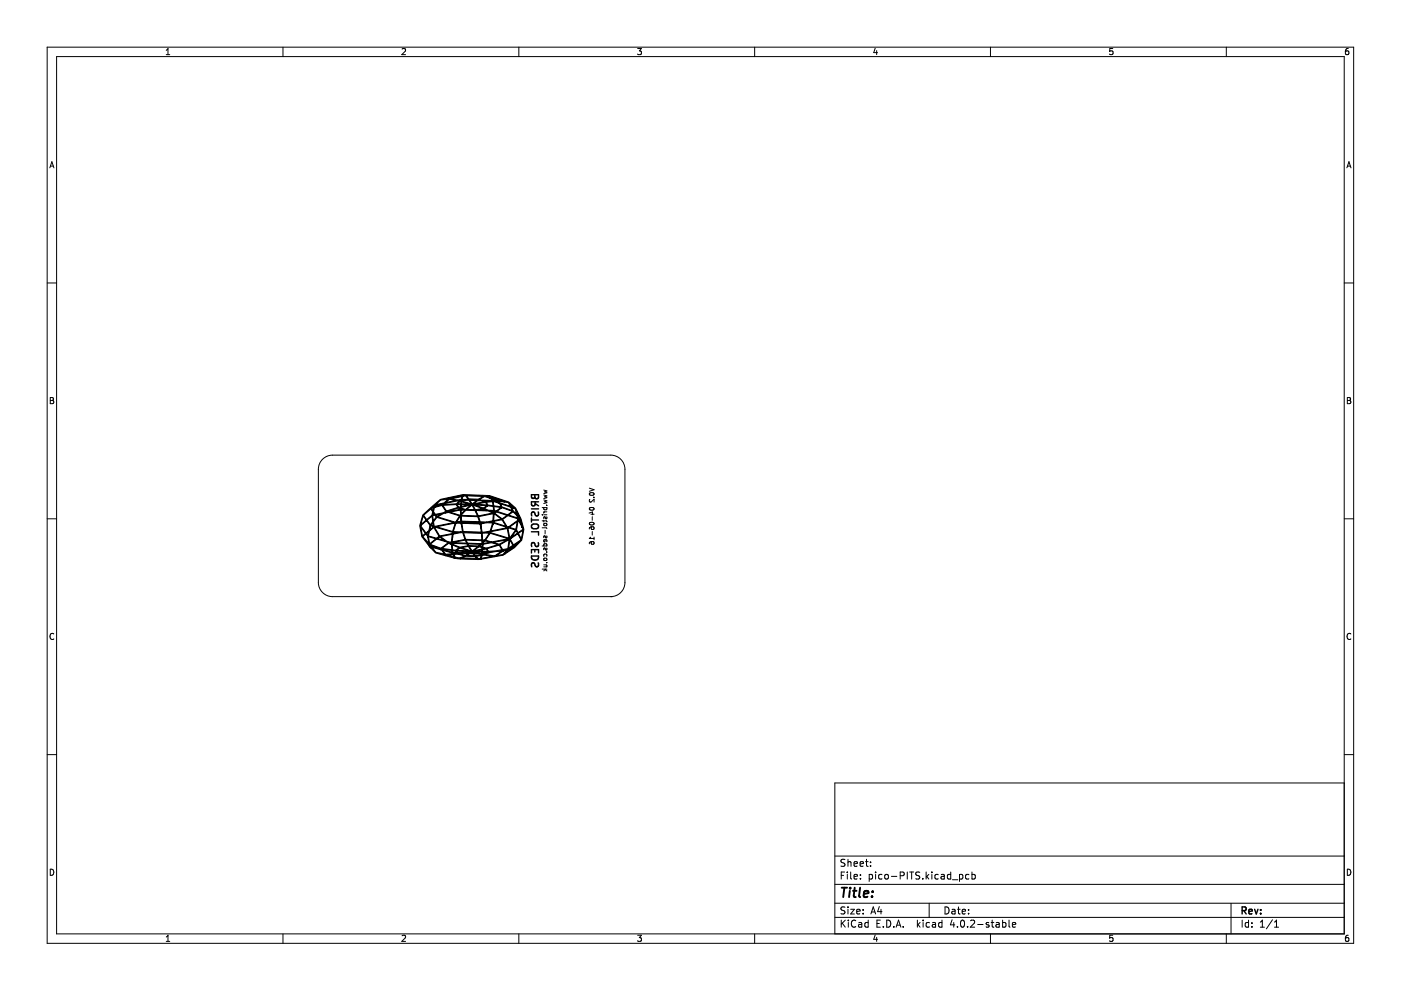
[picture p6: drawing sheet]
<svg xmlns="http://www.w3.org/2000/svg" width="297mm" height="210mm" viewBox="0 0 297 210" stroke-linecap="round" stroke-linejoin="round" font-family="sans-serif">
<g fill="none" stroke="#000" stroke-width=".21">
<path d="M10 10h277v190h-277zM12 12h273v186h-273zM35.2 11.6h.8M35.2 10.7l.4-.4v1.3M60 10v2M85.2 10.4l.5-.1 .3 .4-.8 .9h.8M110 10v2M135.2 10.3h.8l-.4 .5 .3 .1v.6l-.2 .1-.5-.1M160 10v2M185.6 10.2l-.4 1h.9M185.9 10.7v.9M210 10v2"/>
<path d="M235.9 10.3h-.6l-.1 .6 .7-.1v.7l-.2 .1-.5-.1M260 10v2M285.9 10.3l-.4 .1-.2 .2-.1 .7 .3 .3 .4-.1v-.7h-.4l-.3 .2M10.6 35.6l.4-1.3 .4 1.3M10.7 35.2h.6M285.6 35.6l.4-1.3 .4 1.3M285.7 35.2h.6M10 60h2M285 60h2M10.7 84.3h.4l.2 .2-.2 .4 .2 .1 .1 .3-.2 .3h-.5zM10.7 84.9h.4M285.7 84.3h.4l.2 .2-.2 .4 .2 .1 .1 .3-.2 .3h-.5z"/>
<path d="M285.7 84.9h.4M10 110h2M115 107.6h1M115 110.4h.8l.2 .3M115 109.1h.1M115 111.9h.8l.2 .1M115 115.8h1M115.3 103.9l.7 .2-.5 .2 .5 .2-.7 .2M115.3 105l.7 .1-.5 .2 .5 .2-.7 .2M115.3 106l.7 .2-.5 .2 .5 .2-.7 .2M115.3 110.3v.4M115.3 119.8h.6v.4"/>
<path d="M115.3 108.5h.7M115.3 109.1h.7M115.3 115.8v-.3l.2-.2 .4 .1v.4M115.3 107.6v.3l.2 .2 .4-.1v-.4M115.3 111h.5l.2 .3-.2 .2h-.3l-.2-.2zM115.3 118v-.3l.2-.2 .4 .1v.4M115.4 118.4h.5v.4h-.5zM115.5 108.5l-.2 .3M115.6 112.4v.8M115.6 114.4l-.1 .5h-.2v-.3l.1-.2 .5 .1v.4M115.9 119.3h.1M115.9 107.1h.1"/>
<path d="M115.9 117h.1M115.9 109.6v.4h-.2l-.2-.4-.2 .1v.3M115.9 113.6v.4h-.2l-.2-.4-.2 .2v.2M115.9 116.2v.4h-.2l-.2-.4-.2 .1v.3M124.9 108.8l.7-.3v.7M125 103.5l1 .3-1 .4M125 107.7a.49 .49 0 0 1 .6-.2 .49 .49 0 0 1 .3 .5 .49 .49 0 0 1-.6 .2 .49 .49 0 0 1-.3-.5zM125 110.9a.49 .49 0 0 1 .6-.2 .49 .49 0 0 1 .3 .5 .49 .49 0 0 1-.6 .2 .49 .49 0 0 1-.3-.5zM125 104.5a.48 .48 0 0 1 .6-.1 .48 .48 0 0 1 .3 .5 .49 .49 0 0 1-.6 .2 .49 .49 0 0 1-.3-.5zM125 105.9v.4l.2 .2 .8-.7v.7M125.2 113.9l-.2 .3h1M125.3 109h.7"/>
<path d="M125.5 111.7l-.2 .2 .1 .3h.5l.1-.3-.2-.2h-.6l-.2 .5M125.5 114.8l-.2 .2 .1 .3 .5 .1 .1-.4-.2-.2-.6 .1-.2 .4M125.6 109.5v.8M125.6 112.7v.8M125.9 105.5h.1M126 113.9v.6M285 110h2M11.4 134.4a.58 .58 0 0 0-.8 .5 .58 .58 0 0 0 .8 .6M115 120.7h1M115.3 120.2h.7M115.6 120.8l.4 .2M115.7 120.7l-.4 .3"/>
<path d="M129.5 126.5a3 3 0 0 0 3-3v-24a3 3 0 0 0-3-3h-59a3 3 0 0 0-3 3v24a3 3 0 0 0 3 3h59.3M286.4 134.4a.58 .58 0 0 0-.8 .5 .58 .58 0 0 0 .8 .6M10 160h2M285 166h-108v32M285 160h2M10.7 184.3a.66 .66 0 0 1 .7 .6 .66 .66 0 0 1-.7 .7zM35.2 198.7l.4-.4v1.3M35.2 199.6h.8M60 198v2M85.2 198.4l.5-.1 .3 .4-.8 .9h.8M110 198v2M135.2 198.3h.8l-.4 .5 .3 .1v.6l-.2 .1-.5-.1"/>
<path d="M160 198v2M177 194.5h108M177 191.5h108M177 187.5h108M177 181.5h108M178.4 195.1v1.5M178.4 185.6h.5M178.6 195.7l.6 .9M179.1 184.9h-.7v1.5M179.1 192.4l-.5-.1-.2 .1v.5l.6 .2 .1 .4-.2 .3-.6-.1M179.1 182.3l-.5-.1-.2 .1v.5l.6 .2 .1 .4-.2 .3-.6-.1M179.2 195.1l-.8 .8"/>
<path d="M179.6 184.9v.1M179.6 185.4v1M179.8 182.2v1.5M179.8 192.3v.1M179.8 192.8v1M179.8 182.8l.2-.1 .4 .1v.9M179.9 195.1v.1M179.9 195.6v1M180.4 192.8h.7l-.7 1h.7M180.4 184.9v1.3l.2 .2M181.1 183.2l.7-.2-.1-.2-.4-.1-.2 .2v.7h.6M181.1 185.9l.7-.2-.1-.2-.4-.1-.2 .2v.7h.6"/>
<path d="M181.4 195.2a.71 .71 0 0 0-1 .5 .71 .71 0 0 0 .7 .9l.3-.2M181.6 193.3l.8-.2-.1-.2-.4-.1-.3 .2 .1 .7h.6M182.1 195.7h.5l.1 .9M182.4 183.2l.7-.2-.1-.2-.4-.1-.2 .2v.7h.6M182.4 186.2v.2M182.4 185.5v.1M182.7 195.9l-.5 .1-.2 .2 .2 .4 .5-.1M183 193.6v.2M183 192.9v.1M183.5 182.7h.6M183.7 182.2v1.3l.4 .2M184.1 195.7l-.5-.1-.2 .3 .1 .6h.6"/>
<path d="M184.1 195.1v1.5M184.3 185.5l.4-.1 .3 .3-.1 .6h-.6M184.3 185.4v1.5M184.6 183.5v.2M184.6 182.8v.1M184.6 193.8l.5-1.5 .5 1.5M184.8 193.4h.7M185.6 198.2l-.4 1h.9M185.6 184.9v.1M185.6 185.4v1M185.9 198.7v.9M185.9 195.8h.5"/>
<path d="M186.4 192.2l-.3 1.1h.9M186.6 195.1h-.7v1.5h.7M186.8 192.8v1M187 185.5l-.4-.1-.3 .3 .1 .6h.6M187.3 196.4v.2M187.6 185.5l.3-.1 .4 .1 .1 .6-.2 .2-.3 .1-.3-.2zM188 195.1a.76 .76 0 0 1 .9 .7 .76 .76 0 0 1-.9 .8zM189 185.8h1.1M189.5 196.4v.2M190 196.6l.5-1.5 .5 1.5M190.1 196.2h.8M190.9 185.7l.7-.1 .1-.2-.1-.4-.7-.1v1.5"/>
<path d="M191.5 196.4v.2M192.4 184.9v1.5M192.9 184.9h.8M193.3 184.9v1.5M194.5 195.1v1.5M194.6 196l.5 .6M195 185l-.6-.1-.2 .1v.5l.7 .2 .1 .4-.3 .3-.6-.1M195.1 195.6l-.6 .6M195.6 186.2v.2M195.7 195.1v.1M195.7 195.6v1M196.4 184.9v1.5"/>
<path d="M196.5 185.8l.4 .6M196.9 185.4l-.5 .6M197 191.5v3M197.1 195.7l-.5-.1-.2 .3 .1 .6h.6M197.6 184.9v.1M197.6 185.4v1M197.7 195.7h.6l.1 .9M198.4 195.9l-.5 .1-.3 .2 .3 .4 .5-.1M198.9 185.5l-.4-.1-.3 .3 .2 .6h.5M199.6 185.5h.5l.1 .9M199.7 195.7l-.4-.1-.3 .3 .1 .6h.6M199.7 195.1v1.5"/>
<path d="M200.2 185.7l-.5 .1-.2 .2 .2 .4 .5-.1M200.4 192.3a.76 .76 0 0 1 .8 .7 .76 .76 0 0 1-.8 .8zM201.6 185.5l-.5-.1-.2 .3 .1 .6h.6M201.6 184.9v1.5M201.9 192.9h.5l.1 .9M201.9 195l-.4 1.1h.9M201.9 186.5h1.2M202.2 195.6v1M202.5 193.1l-.5 .1-.2 .2 .2 .4 .5-.1M203 192.8h.6M203 196.4v.2M203.2 192.3v1.3l.4 .2"/>
<path d="M203.4 185.5l.5-.1 .2 .3-.1 .6h-.6M203.4 185.4v1.5M203.8 195.2l.2-.1a.8 .8 0 0 1 .5 .7 .8 .8 0 0 1-.5 .8l-.4-.6zM204 193.3l.7-.2-.1-.2-.4-.1-.2 .2 .1 .7h.5M205.1 196.4v.2M205.4 193.6v.2M205.4 192.9v.1M205.4 185.5l-.4-.1-.3 .3 .2 .6h.5M205.8 195.2l.6-.1 .2 .4-.9 1.1h.9M206.1 185.5l.4-.1 .3 .3-.2 .6h-.5M206.1 184.9v1.5M207.3 196h1.1"/>
<path d="M209.6 195.7l-.3-.1-.2 .2v.2l.5 .2v.3h-.5M210 198v2M210.1 195.6h.6M210.4 195.1v1.3l.3 .2M211.2 195.7h.6l.1 .9M211.9 195.9l-.5 .1-.3 .2 .3 .4 .5-.1M212.6 195.7l.4-.1 .3 .3-.2 .6h-.5M212.6 195.1v1.5M213.9 195.1v1.3l.2 .2M214.6 196.1l.8-.2-.1-.2-.4-.1-.3 .2 .1 .7h.6M235.9 198.3h-.6l-.1 .6h.7v.6l-.2 .1-.5-.1M260 198v2"/>
<path d="M261 191.5v6.5M263.4 195.1v1.5M264.7 195.7l-.4-.1-.3 .3 .1 .6h.6M264.7 195.1v1.5M265.4 196.4v.2M265.4 195.7v.1M267.2 196.6h.9M267.2 195.5l.4-.4v1.5M269.8 195l-1.3 1.9M270.2 196.6h.9M270.2 195.5l.4-.4v1.5M285.7 184.3a.66 .66 0 0 1 .7 .6 .66 .66 0 0 1-.7 .7z"/>
<path d="M285.9 198.3l-.4 .1-.2 .2-.1 .7 .3 .3 .4-.1v-.6l-.4-.1-.3 .2"/>
</g>
<g fill="none" stroke="#000" stroke-width=".3">
<path d="M112.7 104.9h1.5v.6l-.3 .3-.4-.1-.1-.3-.4 .3-.3-.3zM112.7 112.8h1.5v.7M112.7 117.3v-.8h1.5v.8M112.7 117.9h1.5a.76 .76 0 0 1-.8 .9 .76 .76 0 0 1-.7-.9zM112.7 109.8v.9M112.7 107.9h1.5M112.7 110.3h1.5M112.8 111.3a.96 .96 0 0 1 1.4 .2 .5 .5 0 0 1-.5 .6h-.5a.5 .5 0 0 1-.5-.3 .5 .5 0 0 1 .1-.5zM113.4 104.9v.5M113.4 116.5v.5M113.5 106.4l-.1 .7-.2 .2-.4-.1-.1-.8h1.5M113.5 106.8l.7 .5"/>
<path d="M114.1 108.5l.1 .6-.2 .2h-.4l-.3-.6-.3-.2-.3 .3 .1 .6M114.1 115l.1 .6-.2 .2h-.4l-.3-.6-.3-.2-.3 .3 .1 .6M114.1 119.3l.1 .6-.3 .3-.4-.2-.2-.6h-.5l-.1 .2 .1 .6M263.4 193.1l.7-.1 .1-.2-.1-.4-.7-.1v1.5M263.7 193.1l.5 .7M264.8 193.3l.7-.2-.1-.2-.4-.1-.2 .2 .1 .7h.5M266 192.8l.4 1 .3-1M267.3 193.6v.2M267.3 192.9v.1"/>
</g>
<path d="M178.5 188.2h1.1M179 188.2l-.2 2M180.2 188.9l-.2 1.3M180.3 188.2l-.1 .2M180.8 188.9h.8M181.2 188.2l-.2 1.7 .1 .2 .3 .1M182.4 188.2l-.3 1.7 .3 .3M183.1 189.5l1-.1v-.4l-.6-.1-.3 .3v.9h.7M184.9 190v.2M185 189v.2" fill="none" stroke="#000" stroke-width=".4"/>
<path d="M89.7 109.2l3.7-3.3 4.8-1 5.6 .2 4.1 1.3 1.4 1.3a10.1 10.1 0 0 1 1.5 3.6l.3 .9-.6 2.4 .4-2.2-.6 .4a.39 .39 0 0 0-.4 .3 .39 .39 0 0 0 .3 .5l.3 .6v.4l-1.4 1.5v-.2l.9-.9-1.1 .7 .2 .4-2 1.3v-.2l1.5-.9-.5 .1v-.2l.8-.2v-.5l1.3-.9a.3 .3 0 0 0 .3-.2 .3 .3 0 0 0-.3-.3l-.4-.8v-.4l1.1-.7-.6-2.1a.24 .24 0 0 0-.2 .2 .24 .24 0 0 0 .2 .3l.4 .8v.4l-.7-1.3v-.4a.17 .17 0 0 0 .2-.1 .17 .17 0 0 0-.1-.2l-.6-1.3 .2 .7 .4 .4v.2l-.3-.2 .2 .9-.1-.3-.4 2.1 .3 .6v.4v-.1l-1.4 .9v-.2l.9-.6a.4 .4 0 0 0 .3-.3 .4 .4 0 0 0-.2-.4l.2-2-1.6 1.2 1.4 .4v.4l-1.2 1.7 .7 1.2v.4l-.1-.1-.9 .7v-.3l.4-.3a.34 .34 0 0 0 .4-.3 .34 .34 0 0 0-.2-.4l-.4-.7v-.4l1.2-1.7-1.5-.5v-.2l1.9-1.3v-.6l-.5-2-.3-.1v-.1l-.8-.8 .3 .6 .5 .2v.1l-.4-.1 .4 .8 .6 .6v.2l-.7-.7-1 .7 1.9 .6v.2l-2.1-.7v-.2l1-.7-.8-1.8-.9-.2v-.1v.1v-.1l-2.9-1 .2 .3 1.5 .5 1.2 .2v.1l-1.1-.1 .1 .1a3.6 3.6 0 0 0 2 .8l.2 .1v.2l-2-.7 .4 .7 2.1 .8v.1l-1.3-.5a.82 .82 0 0 0-1-.2l-.5-1.2a.4 .4 0 0 0-.3-.3 .4 .4 0 0 0-.4 .1l.7 .2v.2l-1.1-.3v-.2l.6-.1-1-.3 .4 .4-.1 .4a.46 .46 0 0 0 .3 .7l1.3 .1v.4l-.8 .6 2.2 .7v.2l-.8 .7a.24 .24 0 0 0-.2 .2 .24 .24 0 0 0 .2 .3l.7 1.2h.3l-.1 .3 .4 2.1-.2 2.4-.8 .7v.2l-.4 .3-1.4 .3v-.2l1.3-.2 .8-1-.6 .2v-.2l-.1 .2-.1-.1v.2v-.4l.7-.1a.38 .38 0 0 0 .4-.1 .38 .38 0 0 0 0-.5l.2-1.7-.4-2-3.4 .6v-.1l3.4-.7-1-1.6v-.3l1-.7-2.3-.7v-.2l1-.8-1.5-.2v.2a.55 .55 0 0 0 .3 .7l.2 .1v.2l-.3 .2 1.6 1.2v.3l-1.8 .2v-.1l1.6-.3-1.5-1.1v-.3l.2-.2-.2-.1-.2 2.4 2.7 .8v.1l-2.7-.8 .1-2.7-.2-1.4-.2-.7-.4-.6a.36 .36 0 0 0-.6-.3l-.1 .1 .7 .2v.2l-.5-.2a1.03 1.03 0 0 0-1.5 .2l-.2 .2 2.6 .2v.3l-1.2 .1 .1 .2a.68 .68 0 0 0 1 .5h.3v.2l-1.1-.2-.2 .2-.2-1.1 .9-.1h-1.3l.4 .1v.3l-2.2 .3 2.4 .2v.3l-.5 .4 .8 .4h1.1v.2h-.7l.7 .3v2.2l-.1 .4v-.7l-.6 .1h.6v.6l-.5 1.6 3.9 1.2v.3l-.4 .2v-.2v.2l-1.5 .9 .6 1v.4l-.1 .1v-.3v.3l-1.2 .8v.2h-.4v-.1l1.4-1-2.6 .3v-.2l-.1 .2v-.3l2.8-.4-.5-1.1 1.6-.9-2.9 .5 1.3 .4v.2l-2.7 .8 .4 .5v.3l-.3 .1 .1-.4-.3-.7 2.5-.7-1.4-.4v-.2l3.6-.7-3.8-1.1-.2 .1 .1-.4-.6 .1h.5v.3l-.8 1.3 1.2 .4v.2l-1.8 .4v-.2l1.4-.3-1-.3v-.2l.9-1.5h-1.1v-.2l1.3-.2 .5-1.7-1.2-.1v-.1l.8-.2a.46 .46 0 0 0 .5-.1 .46 .46 0 0 0 .1-.6v-.9l-3.1 .6 .2 .7a.46 .46 0 0 0 .2 .5 .46 .46 0 0 0 .5 0h.8v.1l-.8 .2a.36 .36 0 0 0-.4 .1 .36 .36 0 0 0 0 .5l.2 1.2h.4v.2l-.4 .1 .1 1.4h.5v.2l-.4 .4-.1 .7v-.9l.3-.2-.3-.1v1.4l.8 .2v.3l-.8 .1v-.2l.5-.1-.5-.1v.7h1v.4l-.4 .2 2 .4v.1l-2.9 .5v-.1l2.4-.5-1.8-.2 .2-.3h-.4l.2 .1v.2h-.3v-.4l1-.2-.6-.1h-.4v.7l-.1-.1-.1 .3v-1.3l-1.3 .3h1.3v1.1v-1h-1.3l1.3 .3-.1 1.2-.2 .1 .2-.8-1 .2 .4 .4h.4v.2h-.7v-.2l-.3-.3v-.3l1.3-.3-1.1-.1v-.1l-.6-.2v-.3l1.8-.4v-1l-.2 .1 .2-.4-.3-4.2 .6-.1h-.6v1.1l-.5-2.5 3.1-.6-1-.5h-.4v-.2l-.6-.2v-.2l.7-.5-2.5-.1 1.8 .6v.2l-.9 .2 1.5 .1v.1l-2.2-.1 .5 1.2v.6l-.6-1.5v-.4l1.4-.3-1.8-.7v-.3l2.3-.4-1.3-.2v-.4l1-.5-3.5-.2 .5 .7h2v.4l-1 .6v.3h-.1l.5 1v.4l-.7-1.3v-.4l.9-.7h-1.4l.5 .7v.4h-.2v-.4l-.5-.7h-.7v-.2l.5-.1v-.1a.59 .59 0 0 0-.8-.5h-.2v-.2l-.3 .9h.8v.2l-.8 .1 2 .6v.4l-.9 .8 1.6 .1v.2h-1.9v-.3l1.1-.9-.3 .1v-.3l-1.6-.5v-.3l.2-.1h-.2v.4a.28 .28 0 0 0 0 .4 .28 .28 0 0 0 .3 0l1.3 .1v.3l-1.7 .4v-.2l1.6-.4h-1.6v.7l.9 .3v.3l-.9 1 3.4 .1v.1l-3.4-.1v.6a.34 .34 0 0 0 .1 .5 .34 .34 0 0 0 .4 0l3.3 .1v.2l-3.7-.2v.2l3.8 .1v.2l-3.8-.1 .3 1.7 3.8 .1v.3l-3.7-.1 .4 1.4 3.4 .1v.1l-3.3-.1 .3 .7 2.9 .1v.2l-.3 .3 .5 .1v.2l-.7-.1v-.2l.3-.4-2.6-.1 .2 .4 2.1 .1v.2l-1.1 .8v.3h-.1l.1 .2h.6v.1h-.5l.3 .4v.3l-.2-.1-.4-.6-.1-.6 1.2-.9-1.8-.1 .6 1v.3l-.2 .1v-.4l-.3-.6a.44 .44 0 0 0-.3-.4 .44 .44 0 0 0-.5 .1l-1 .2 2.1 .7-.1 .4 .4 .1v.1h-.7l.2-.3h-.3v-.3l-1.9-.6v-.2l1.7-.3-.3-.6a.54 .54 0 0 0-.3-.6 .54 .54 0 0 0-.6 .1l-2.1 .4v-.1l2.2-.4a.28 .28 0 0 0 .5-.1 .28 .28 0 0 0-.2-.4l-.3-1.1-.5 .1v-.2a.32 .32 0 0 0 .5-.1 .32 .32 0 0 0-.1-.5l-.2-1v-2.3l.8-.7-.6-.1v-.1l-.2-.1 .2 .1v.1h-.2v3.1l-.1-.5-.5 .1h.5v.1h-.9v-.2l.9-.2v-1.1l-.2 .1 .1-1.9h-.1l.1 .1v.8v-.4l-2.2 .5 2.1 .6v.3l-.9 1.7v-.5l.8-1.3-2.3-.7v-.2l2.5-.5v-.2l-.3-.1v-.2a.29 .29 0 0 0 .4-.1 .29 .29 0 0 0-.1-.4l.1-.6-.1-.1v-.2l.1-.1-.3 .1 .2 .2-.6 .5h.6v.2h-.7l.4 .7-2.4 .7 .2 .3-.6 .1v-.2l.2-.1v-.2l2.4-.7-.4-.6-2.7 .1v-.1l2.7-.2 .7-.5-.4-.1v-.2h.4a.51 .51 0 0 0 .6-.7l-2.3 .5 1.3 .2v.2l-2.5 .5v-.1l2.1-.5-.6-.1a.96 .96 0 0 0-1.4 .4l-.1 .3-.3 .1-.3 .3 .8 1.4-.2 .3-.5 .1-1.2 .7 3.8 1.1v.5l-.5 1.5 1.5 .1v.2l-1.5 .3v-.2l.8-.2h-.8l-.1 1.2v-1.4l.5-1.8-3.9 .8 3.4 1-.1 2.3 3 .2v.1l-3-.1v.2l1.6 .6v.2l-.6 .5 2.5 .1v.3l-.5 .1h.6v.2l-.6 .4h1.7v.2l-1.9-.1v-.1l.6-.4-1.3-.1v-.1l1.3-.2-2.5-.1a.47 .47 0 0 0 .7 .3h.5v.1l-.5 .1 1.2 .4v.1l-.7 .4 2.5 .1a.37 .37 0 0 1 .6 .2l-3.5-.1v-.2l.8-.4-1.3-.4 .1-.2-.1 .2-.9 .1a1.12 1.12 0 0 0 1.4 .7v.2l-1.3-.2-.1-.9 .7-.1-.2-.3a.51 .51 0 0 1 .5-.8l.1-.1-1.4-.6v.7a.33 .33 0 0 0 .1 .4 .33 .33 0 0 0 .4 0l.2 .1v.1h-.4a.19 .19 0 0 0-.2 .1 .19 .19 0 0 0 .2 .2h.6v.2h-.7l.1 .5-.2-.2h-1.1l1.4 .4v.3l-1.8-.5v-.3l1.4-.1-.2-2.2-.2-.1v-.1l.2-.1 .2-1.6-2.5 .5 1.3 .9 .8 .3-.1 .1 .3 .2v.1l-.6-.2v-.2v.2l-1.4 1.1 2.1 .2v.2l-2.1-.3 2.1 .7v.1l-1.9-.5 .6 .8v.3h-.3v-.3l-.7-.9v-.4l1.5-1.1-.7-.3v-.2l-1.1-.7v-.3l2.4-.4a.25 .25 0 0 0 .3-.1 .25 .25 0 0 0 0-.2l-3.7-1.1v-.2l4-.8-3.6-1.1v-.2l.9-.5-.8 .1a.19 .19 0 0 0-.3 .1 .19 .19 0 0 0 .2 .3l-.2 .5a1.3 1.3 0 0 0-.2 1.8h-.1l1.1 1.8v.3l-.4 .3 1.5 .4v.2l-1.7-.5v-.2l.5-.4-1.1-1.9-.9 .7v-.2l.8-.6v-1.3l.6-.8-.2-.5 1.7-.4 .5-.3-.8-1.2-1.5 .4v-.2l1.5-.4 .2-.1-1.5 .3v-.2l1.7-.4 .9-.7h-.1v-.2l3.2-.6-3.2 .6v.2l-1.5 .1-1.2 1.2-.2 .8a.83 .83 0 0 0 .3 1.1v.3l-.1-.2-.4 .1v-.1a.21 .21 0 0 0 .3-.1 .21 .21 0 0 0-.2-.3v-.1l-.1 .3 .1-1.3-.1-.2 .2-.1-.2 .3-.3 .1 .3 .5 .1 3.4-.1-.9-.4 .5 .5 .2v.2l-.6-.2v.2l.1-.6a1.52 1.52 0 0 0 .2-1.7l-1 .9 .7 .9-.5 2.4 1.8 .5v.2l-1.4 1.1 2.3 .8v.4l-.1-.2-2.1-.8 .2 .2 1.9 .6v.2l-1.8-.5 .6 .7a1.14 1.14 0 0 0 1.2 .5l.8 .2v.3l-1.8-.6-.5-.4a.81 .81 0 0 1-.5-.8v.2l-.2-.5v.3l-.1-.1v-.6l1.3-1.1-1.6-.4 .3 2.1-.4-2 .2-1.1-.2 .1a.27 .27 0 0 0-.3 .3 .27 .27 0 0 0 .3 .3v.4l-.4-.9 .6-.5 .1-.4a.94 .94 0 0 0-.3-1.4l-.2-.5 1.1-1.2a.71 .71 0 0 0-.4-1l-1.4 1.3 .7 .9v.2l-1.3 1v-.2l1.1-.9-.6-.9-.5 2.1 1.1 1.5v.3l-.4 .2a.31 .31 0 0 0-.3 .3 .31 .31 0 0 0 .3 .3l1 1.1v.2l-.2-.2 .3 .6-1.4-1.9v-.3l.3-.2a.32 .32 0 0 0 .3-.3 .32 .32 0 0 0-.3-.4l-.7-.9 .4 2.1-.6-2.4z" fill-rule="evenodd" fill="#000" stroke="#000" stroke-width=".21"/>
</svg>
